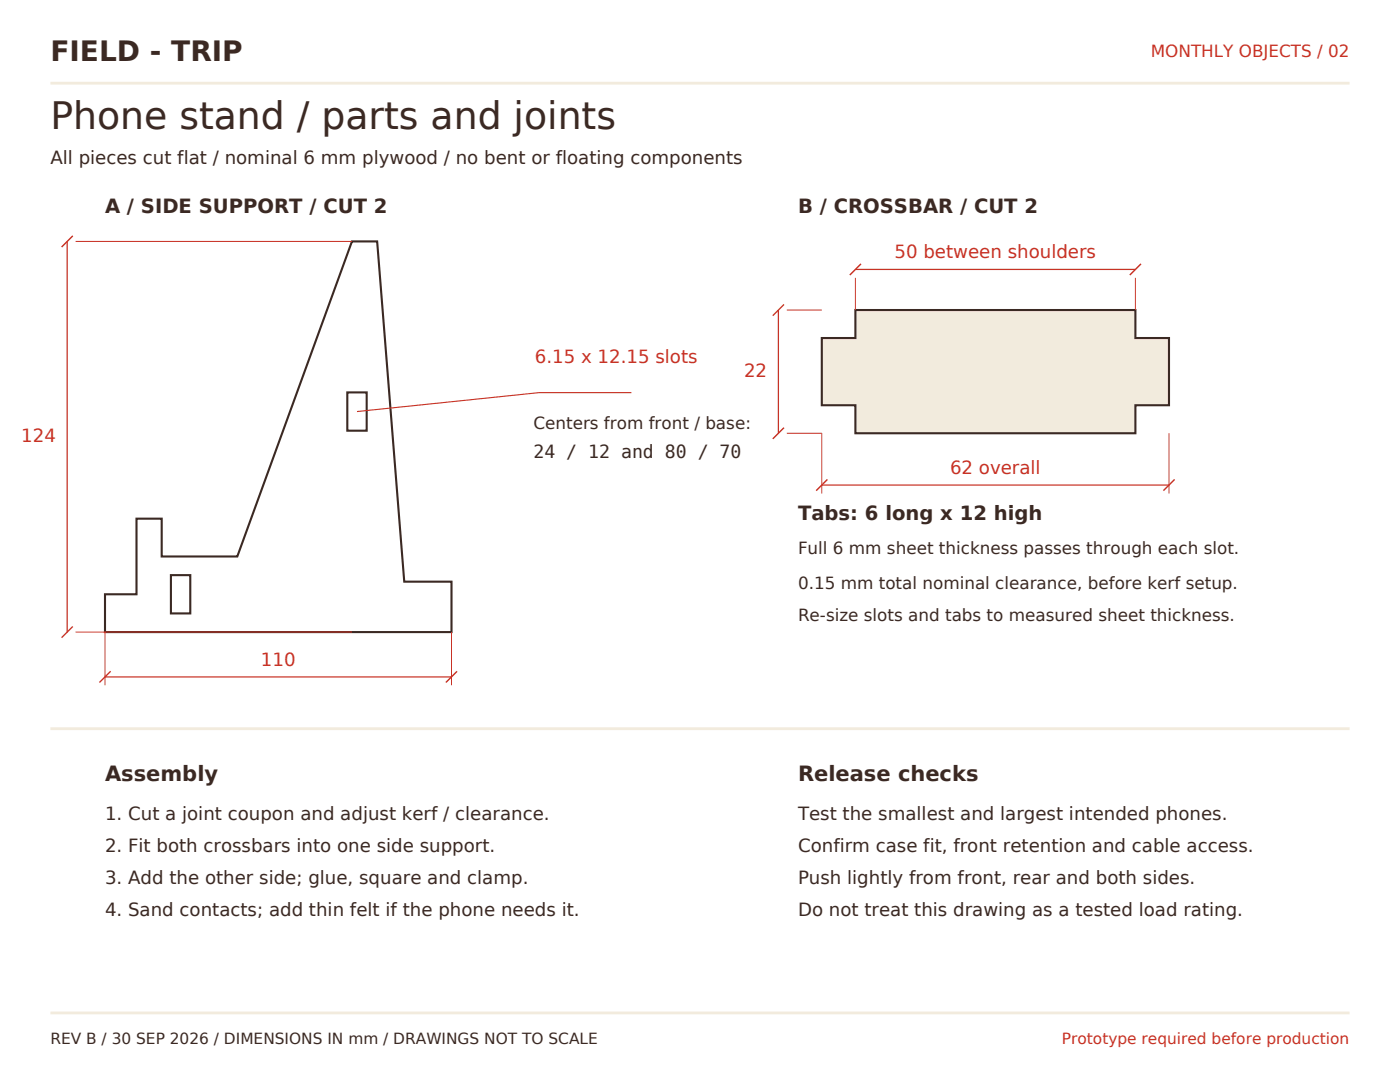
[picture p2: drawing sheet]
<svg xmlns="http://www.w3.org/2000/svg" width="279mm" height="216mm" viewBox="0 0 279 216" stroke-linecap="round" stroke-linejoin="round" font-family="sans-serif">
<defs><g id="words">
<text font-size="7.5" fill="#3b2923" x="10.1" y="25.8">Phone stand / parts and joints</text>
<text font-size="5.6" fill="#3b2923" x="10.1" y="12.1">FIELD - TRIP</text>
<g font-size="4.2" fill="#3b2923">
<text x="21" y="155.7">Assembly</text>
<text x="159.3" y="155.7">Release checks</text>
</g>
<g font-size="3.9" fill="#3b2923">
<text x="21" y="42.6">A / SIDE SUPPORT / CUT 2</text>
<text x="159.3" y="42.6">B / CROSSBAR / CUT 2</text>
<text x="159.3" y="103.8">Tabs: 6 long x 12 high</text>
</g>
<g font-size="3.6" fill="#3b2923">
<text x="10.1" y="32.8">All pieces cut flat / nominal 6 mm plywood / no bent or floating components</text>
<text x="106.5" y="91.5">24 / 12 and 80 / 70</text>
<text x="21" y="163.6">1. Cut a joint coupon and adjust kerf / clearance.</text>
<text x="159.3" y="163.6">Test the smallest and largest intended phones.</text>
<text x="21" y="170">2. Fit both crossbars into one side support.</text>
<text x="159.3" y="170">Confirm case fit, front retention and cable access.</text>
<text x="21" y="176.4">3. Add the other side; glue, square and clamp.</text>
<text x="159.3" y="176.4">Push lightly from front, rear and both sides.</text>
<text x="21" y="182.8">4. Sand contacts; add thin felt if the phone needs it.</text>
<text x="159.3" y="182.8">Do not treat this drawing as a tested load rating.</text>
</g>
<g font-size="3.6" fill="#c83225">
<text x="178.5" y="51.5">50 between shoulders</text>
<text x="106.7" y="72.5">6.15 x 12.15 slots</text>
<text x="148.5" y="75.3">22</text>
<text x="4.2" y="88.3">124</text>
<text x="189.6" y="94.6">62 overall</text>
<text x="52.1" y="132.8">110</text>
</g>
<text font-size="3.4" fill="#c83225" x="229.7" y="11.3">MONTHLY OBJECTS / 02</text>
<g font-size="3.4" fill="#3b2923">
<text x="106.5" y="85.6">Centers from front / base:</text>
<text x="159.3" y="110.5">Full 6 mm sheet thickness passes through each slot.</text>
<text x="159.3" y="117.5">0.15 mm total nominal clearance, before kerf setup.</text>
<text x="159.3" y="123.9">Re-size slots and tabs to measured sheet thickness.</text>
</g>
<text font-size="3.1" fill="#3b2923" x="10.1" y="208.3">REV B / 30 SEP 2026 / DIMENSIONS IN mm / DRAWINGS NOT TO SCALE</text>
<text font-size="3.1" fill="#c83225" x="211.9" y="208.3">Prototype required before production</text>
</g></defs>
<path d="M10.1 16.6h259.2" fill="none" stroke="#f2ebdd" stroke-width=".56"/>
<g fill="#fff" stroke="#3b2923" stroke-width=".42">
<path d="M70.2 48.2h5.1l5.4 67.9h9.4v10h-69.1v-7.5h6.2v-15.1h5.1v7.5h15.1z" fill-rule="evenodd"/>
<path d="M34.1 114.8h3.9v7.6h-3.9z" fill-rule="evenodd"/>
<path d="M69.3 78.3h3.9v7.6h-3.9z" fill-rule="evenodd"/>
</g>
<path d="M15.1 48.2h55.1M15.1 126.1h55.1M21 126.1v10.6M90.1 126.1v10.6" fill="none" stroke="#c83225" stroke-width=".2"/>
<path d="M13.4 48.2v77.9M21 135.1h69.1" fill="none" stroke="#c83225" stroke-width=".25"/>
<path d="M14.5 47.1l-2.2 2.2M14.5 125l-2.2 2.2M22.1 133.9l-2.3 2.3M91.2 133.9l-2.2 2.3" fill="none" stroke="#c83225" stroke-width=".28"/>
<path d="M126 78.3h-18.4l-36.4 3.8" fill="none" stroke="#c83225" stroke-width=".22"/>
<path d="M164 67.5h6.7v-5.6h55.9v5.6h6.7v13.4h-6.7v5.6h-55.9v-5.6h-6.7z" fill-rule="evenodd" fill="#f2ebdd" stroke="#3b2923" stroke-width=".42"/>
<path d="M170.7 55.4v6.5M226.6 55.4v6.5M157 61.9h7M157 86.5h7v12M233.3 86.5v12" fill="none" stroke="#c83225" stroke-width=".2"/>
<path d="M170.7 53.8h55.9M155.3 61.9v24.6M164 96.8h69.3" fill="none" stroke="#c83225" stroke-width=".25"/>
<path d="M171.8 52.6l-2.2 2.3M227.7 52.6l-2.2 2.3M156.5 60.7l-2.3 2.3M156.5 85.3l-2.3 2.3M165.1 95.7l-2.2 2.2M234.4 95.7l-2.2 2.2" fill="none" stroke="#c83225" stroke-width=".28"/>
<path d="M10.1 145.4h259.2M10.1 202.1h259.2" fill="none" stroke="#f2ebdd" stroke-width=".56"/>
<path d="M49.2 9.6h2.2v2.2h-2.2z" fill="#fff" stroke="#fff" stroke-width=".35"/>
<use href="#words"/>
</svg>
